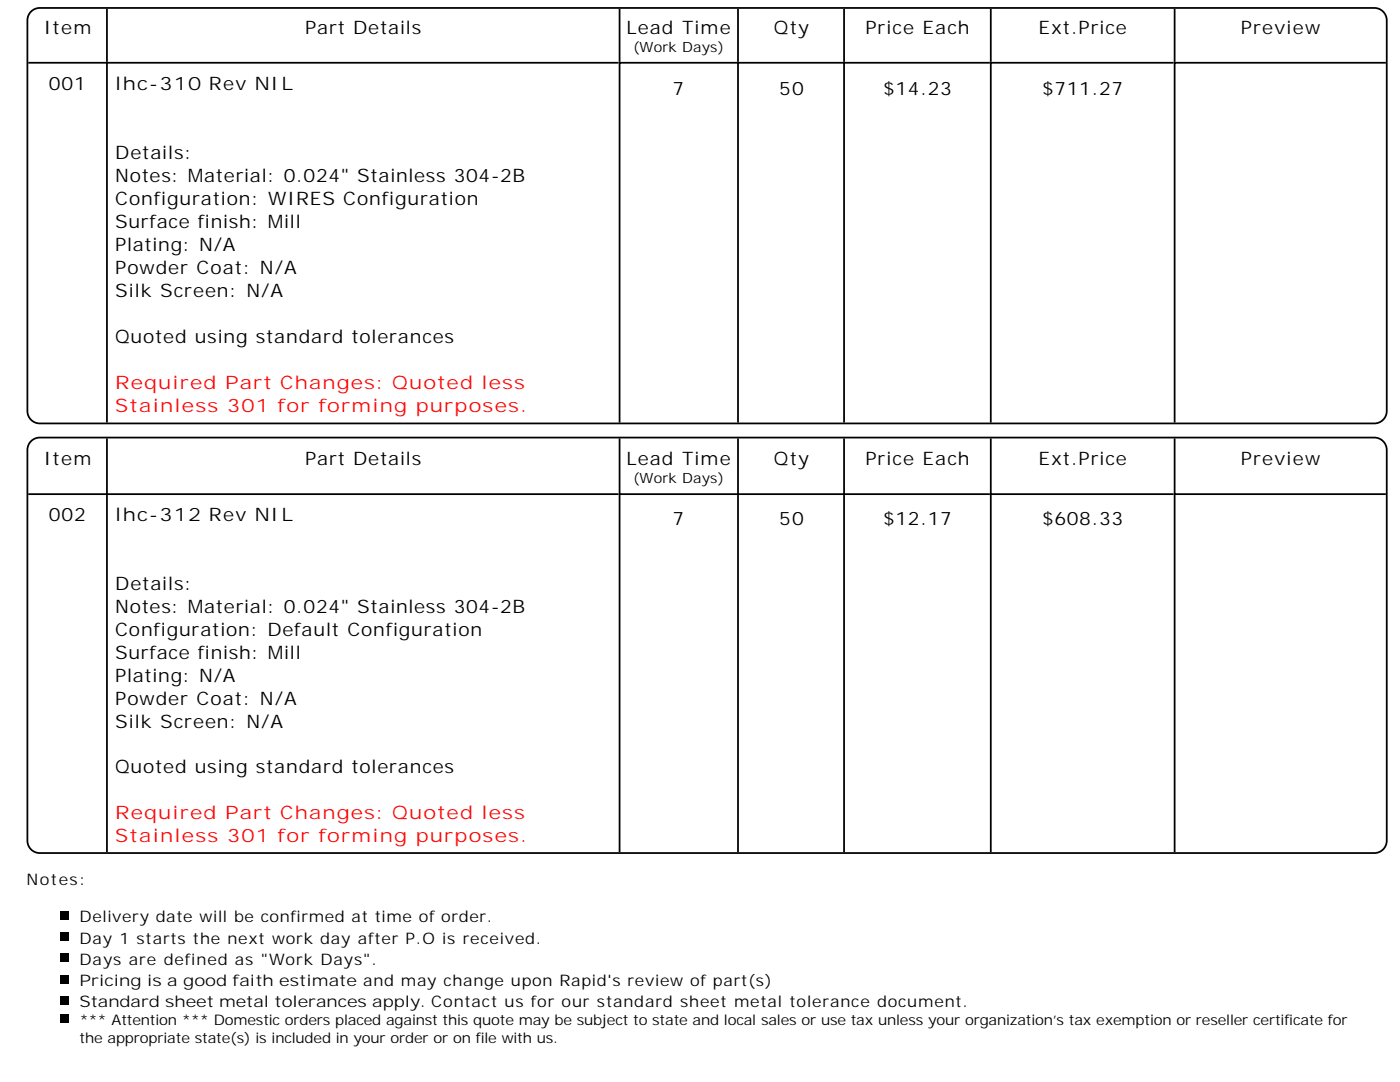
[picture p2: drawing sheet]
<svg xmlns="http://www.w3.org/2000/svg" width="279mm" height="216mm" viewBox="0 0 279 216" stroke-linecap="round" stroke-linejoin="round" font-family="sans-serif">
<defs><g id="words">
<g font-size="3.7">
<text x="8.7" y="6.9">Item</text>
<text x="60.9" y="6.9">Part Details</text>
<text x="125" y="6.9">Lead Time</text>
<text x="154.5" y="6.9">Qty</text>
<text x="172.7" y="6.9">Price Each</text>
<text x="207.3" y="6.9">Ext.Price</text>
<text x="247.6" y="6.9">Preview</text>
<text x="9.8" y="18">001</text>
<text x="23" y="18">lhc-310 Rev NIL</text>
<text x="134.2" y="18.9">7</text>
<text x="155.5" y="18.9">50</text>
<text x="176.2" y="18.9">$14.23</text>
<text x="208" y="18.9">$711.27</text>
<text x="23" y="31.7">Details:</text>
<text x="23" y="36.3">Notes: Material: 0.024&quot; Stainless 304-2B</text>
<text x="23" y="40.9">Configuration: WIRES Configuration</text>
<text x="23" y="45.5">Surface finish: Mill</text>
<text x="23" y="50.1">Plating: N/A</text>
<text x="23" y="54.7">Powder Coat: N/A</text>
<text x="23" y="59.3">Silk Screen: N/A</text>
<text x="23" y="68.4">Quoted using standard tolerances</text>
<text x="8.7" y="92.8">Item</text>
<text x="60.9" y="92.8">Part Details</text>
<text x="125" y="92.8">Lead Time</text>
<text x="154.5" y="92.8">Qty</text>
<text x="172.7" y="92.8">Price Each</text>
<text x="207.3" y="92.8">Ext.Price</text>
<text x="247.6" y="92.8">Preview</text>
<text x="9.8" y="103.9">002</text>
<text x="23" y="103.9">lhc-312 Rev NIL</text>
<text x="134.2" y="104.8">7</text>
<text x="155.5" y="104.8">50</text>
<text x="176.2" y="104.8">$12.17</text>
<text x="208" y="104.8">$608.33</text>
<text x="23" y="117.7">Details:</text>
<text x="23" y="122.2">Notes: Material: 0.024&quot; Stainless 304-2B</text>
<text x="23" y="126.8">Configuration: Default Configuration</text>
<text x="23" y="131.4">Surface finish: Mill</text>
<text x="23" y="136">Plating: N/A</text>
<text x="23" y="140.6">Powder Coat: N/A</text>
<text x="23" y="145.2">Silk Screen: N/A</text>
<text x="23" y="154.3">Quoted using standard tolerances</text>
</g>
<g font-size="3.7" fill="#f00">
<text x="23" y="77.6">Required Part Changes: Quoted less</text>
<text x="23" y="82.2">Stainless 301 for forming purposes.</text>
<text x="23" y="163.5">Required Part Changes: Quoted less</text>
<text x="23" y="168.1">Stainless 301 for forming purposes.</text>
</g>
<g font-size="3.2">
<text x="5.3" y="176.7">Notes:</text>
<text x="15.9" y="184.1">Delivery date will be confirmed at time of order.</text>
<text x="15.9" y="188.3">Day 1 starts the next work day after P.O is received.</text>
<text x="15.9" y="192.5">Days are defined as &quot;Work Days&quot;.</text>
<text x="15.9" y="196.8">Pricing is a good faith estimate and may change upon Rapid's review of part(s)</text>
<text x="15.9" y="201">Standard sheet metal tolerances apply. Contact us for our standard sheet metal tolerance document.</text>
</g>
<g font-size="2.9">
<text x="15.9" y="204.5">*** Attention *** Domestic orders placed against this quote may be subject to state and local sales or use tax unless your organization’s tax exemption or reseller certificate for</text>
<text x="15.9" y="208.1">the appropriate state(s) is included in your order or on file with us.</text>
</g>
<g font-size="2.8">
<text x="126.3" y="10.4">(Work Days)</text>
<text x="126.3" y="96.3">(Work Days)</text>
</g>
</g></defs>
<g fill="none" stroke="#000" stroke-width=".35">
<path d="M5.6 12.5h15.6M6 2.5a2.47 2.47 0 0 1 1.9-.9h266.4a2.47 2.47 0 0 1 2.5 2.5v77.9a2.47 2.47 0 0 1-2.5 2.5h-266.4a2.47 2.47 0 0 1-2.4-2.5v-77.9v-.6zM21.3 1.8v10.5M21.3 12.7v71.6M21.5 12.5h102M123.6 1.8v10.5M123.6 12.7v71.6M123.8 12.5h23.3M147.3 1.8v10.5M147.3 12.7v71.6M147.5 12.5h20.8M168.5 1.8v10.5"/>
<path d="M168.5 12.7v71.6M168.6 12.5h29M197.7 1.8v10.5M197.7 12.7v71.6M197.9 12.5h36.3M234.4 1.8v10.5M234.4 12.7v71.6M234.6 12.5h42M5.6 98.6h15.6M6 88.2a2.47 2.47 0 0 1 1.9-.9h266.4a2.47 2.47 0 0 1 2.5 2.5v77.9a2.47 2.47 0 0 1-2.5 2.5h-266.4a2.47 2.47 0 0 1-2.4-2.5v-77.9v-.6zM21.3 87.5v10.9M21.3 98.8v71.2"/>
<path d="M21.5 98.6h102M123.6 87.5v10.9M123.6 98.8v71.2M123.8 98.6h23.3M147.3 87.5v10.9M147.3 98.8v71.2M147.5 98.6h20.8M168.5 87.5v10.9M168.5 98.8v71.2M168.6 98.6h29M197.7 87.5v10.9M197.7 98.8v71.2"/>
<path d="M197.9 98.6h36.3M234.4 87.5v10.9M234.4 98.8v71.2M234.6 98.6h42"/>
</g>
<g fill="#000">
<path d="M21.2 12.3h.3v.4h-.3zM123.5 12.3h.3v.4h-.3zM147.1 12.3h.4v.4h-.4zM168.3 12.3h.3v.4h-.3zM197.6 12.3h.3v.4h-.3zM234.2 12.3h.4v.4h-.4zM21.2 98.4h.3v.4h-.3zM123.5 98.4h.3v.4h-.3zM147.1 98.4h.4v.4h-.4zM168.3 98.4h.3v.4h-.3zM197.6 98.4h.3v.4h-.3zM234.2 98.4h.4v.4h-.4z"/>
<path d="M12 181.8h1.8v1.8h-1.8zM12 186h1.8v1.8h-1.8zM12 190.3h1.8v1.7h-1.8zM12 194.5h1.8v1.8h-1.8zM12 198.7h1.8v1.8h-1.8zM12 202.3h1.8v1.7h-1.8z"/>
</g>
<use href="#words"/>
</svg>
